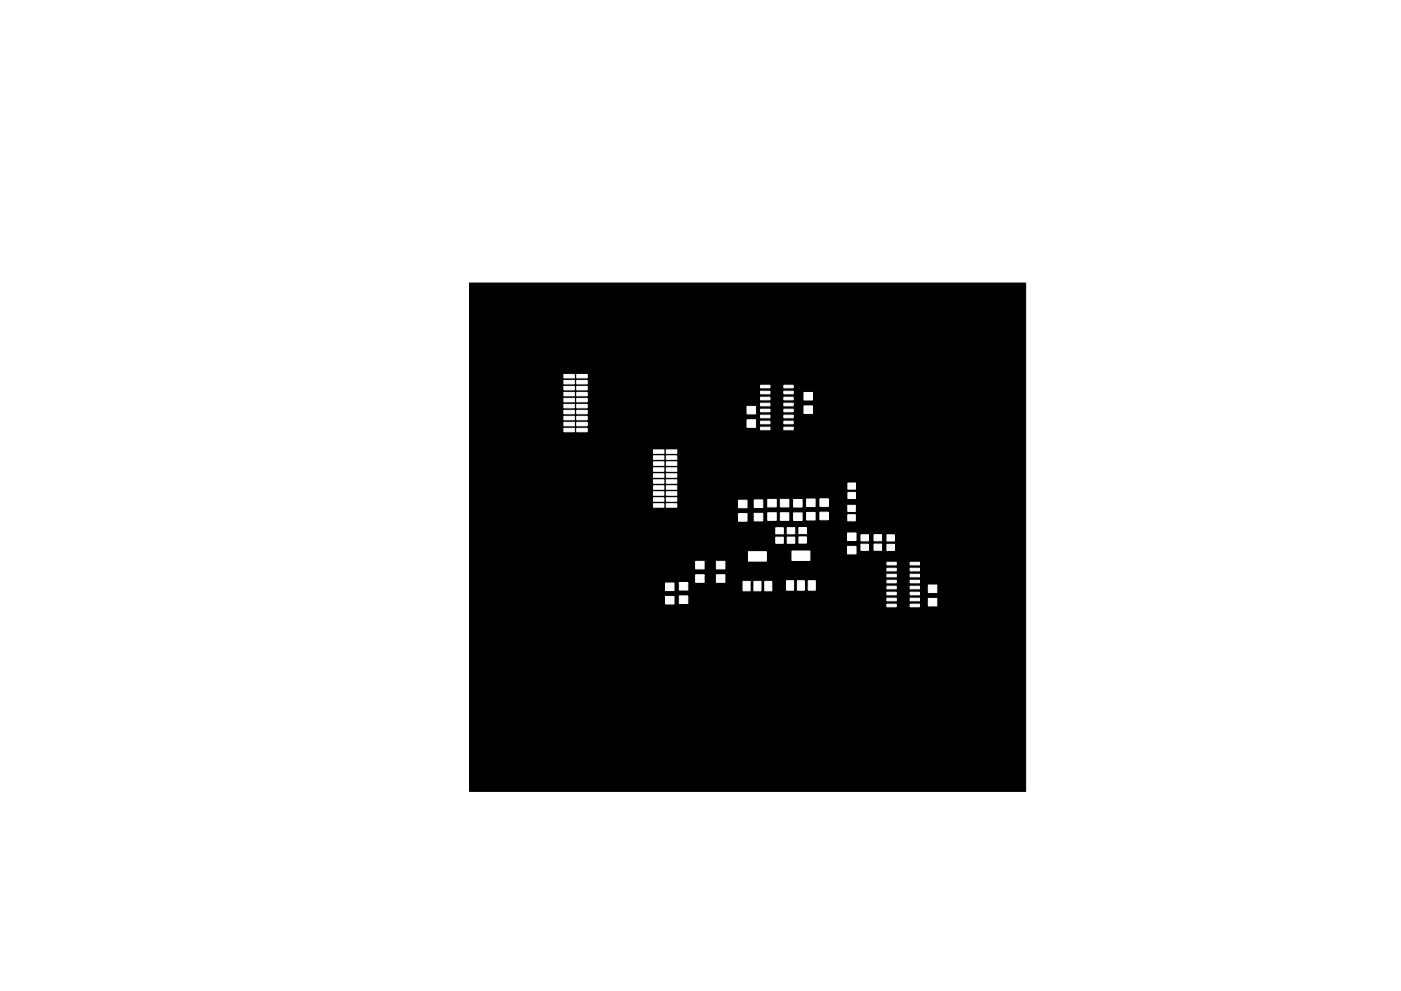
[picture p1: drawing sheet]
<svg xmlns="http://www.w3.org/2000/svg" width="297mm" height="210mm" viewBox="0 0 297 210" stroke-linecap="round" stroke-linejoin="round" font-family="sans-serif">
<path d="M99.6 60.1h117.9v107.8h-117.9z" fill="#000" stroke="#000" stroke-width=".21"/>
<g fill="#fff" stroke="#fff" stroke-width=".21">
<path d="M193 119.3h2v.6h-2z"/>
<path d="M193 120.6h2v.5h-2z"/>
<path d="M193 121.8h2v.6h-2z"/>
<path d="M193 123.1h2v.6h-2z"/>
<path d="M193 124.4h2v.5h-2z"/>
<path d="M193 125.6h2v.6h-2z"/>
<path d="M193 126.9h2v.6h-2z"/>
<path d="M193 128.2h2v.5h-2z"/>
<path d="M188 128.2h2v.5h-2z"/>
<path d="M188 126.9h2v.6h-2z"/>
<path d="M188 125.6h2v.6h-2z"/>
<path d="M188 124.4h2v.5h-2z"/>
<path d="M188 123.1h2v.6h-2z"/>
<path d="M188 121.8h2v.6h-2z"/>
<path d="M188 120.6h2v.5h-2z"/>
<path d="M188 119.3h2v.6h-2z"/>
<path d="M166.2 81.7h2v.6h-2z"/>
<path d="M166.2 83h2v.6h-2z"/>
<path d="M166.2 84.3h2v.5h-2z"/>
<path d="M166.2 85.5h2v.6h-2z"/>
<path d="M166.2 86.8h2v.6h-2z"/>
<path d="M166.2 88.1h2v.5h-2z"/>
<path d="M166.2 89.4h2v.5h-2z"/>
<path d="M166.2 90.6h2v.6h-2z"/>
<path d="M161.3 90.6h1.9v.6h-1.9z"/>
<path d="M161.3 89.4h1.9v.5h-1.9z"/>
<path d="M161.3 88.1h1.9v.5h-1.9z"/>
<path d="M161.3 86.8h1.9v.6h-1.9z"/>
<path d="M161.3 85.5h1.9v.6h-1.9z"/>
<path d="M161.3 84.3h1.9v.5h-1.9z"/>
<path d="M161.3 83h1.9v.6h-1.9z"/>
<path d="M161.3 81.7h1.9v.6h-1.9z"/>
<path d="M122.3 79.4h2.2v.8h-2.2z"/>
<path d="M119.5 79.4h2.3v.8h-2.3z"/>
<path d="M122.3 80.7h2.2v.7h-2.2z"/>
<path d="M119.5 80.7h2.3v.7h-2.3z"/>
<path d="M122.3 82h2.2v.7h-2.2z"/>
<path d="M119.5 82h2.3v.7h-2.3z"/>
<path d="M122.3 83.3h2.2v.7h-2.2z"/>
<path d="M119.5 83.3h2.3v.7h-2.3z"/>
<path d="M122.3 84.5h2.2v.8h-2.2z"/>
<path d="M119.5 84.5h2.3v.8h-2.3z"/>
<path d="M122.3 85.8h2.2v.7h-2.2z"/>
<path d="M119.5 85.8h2.3v.7h-2.3z"/>
<path d="M122.3 87.1h2.2v.7h-2.2z"/>
<path d="M119.5 87.1h2.3v.7h-2.3z"/>
<path d="M122.3 88.3h2.2v.8h-2.2z"/>
<path d="M119.5 88.3h2.3v.8h-2.3z"/>
<path d="M122.3 89.6h2.2v.7h-2.2z"/>
<path d="M119.5 89.6h2.3v.7h-2.3z"/>
<path d="M122.3 90.9h2.2v.7h-2.2z"/>
<path d="M119.5 90.9h2.3v.7h-2.3z"/>
<path d="M141.3 95.4h2.2v.8h-2.2z"/>
<path d="M138.5 95.4h2.3v.8h-2.3z"/>
<path d="M141.3 96.7h2.2v.8h-2.2z"/>
<path d="M138.5 96.7h2.3v.8h-2.3z"/>
<path d="M141.3 98h2.2v.7h-2.2z"/>
<path d="M138.5 98h2.3v.7h-2.3z"/>
<path d="M141.3 99.3h2.2v.7h-2.2z"/>
<path d="M138.5 99.3h2.3v.7h-2.3z"/>
<path d="M141.3 100.5h2.2v.8h-2.2z"/>
<path d="M138.5 100.5h2.3v.8h-2.3z"/>
<path d="M141.3 101.8h2.2v.7h-2.2z"/>
<path d="M138.5 101.8h2.3v.7h-2.3z"/>
<path d="M141.3 103.1h2.2v.7h-2.2z"/>
<path d="M138.5 103.1h2.3v.7h-2.3z"/>
<path d="M141.3 104.3h2.2v.8h-2.2z"/>
<path d="M138.5 104.3h2.3v.8h-2.3z"/>
<path d="M141.3 105.6h2.2v.7h-2.2z"/>
<path d="M138.5 105.6h2.3v.7h-2.3z"/>
<path d="M141.3 106.9h2.2v.7h-2.2z"/>
<path d="M138.5 106.9h2.3v.7h-2.3z"/>
<path d="M179.7 115.9h1.8v1.6h-1.8z"/>
<path d="M179.7 113.1h1.8v1.6h-1.8z"/>
<path d="M141.1 126.5h1.8v1.6h-1.8z"/>
<path d="M141.1 123.7h1.8v1.6h-1.8z"/>
<path d="M196.8 124.1h1.8v1.6h-1.8z"/>
<path d="M196.8 127h1.8v1.6h-1.8z"/>
<path d="M162.8 105.9h1.8v1.6h-1.8z"/>
<path d="M162.8 108.8h1.8v1.6h-1.8z"/>
<path d="M156.6 106.1h1.8v1.6h-1.8z"/>
<path d="M156.6 109h1.8v1.6h-1.8z"/>
<path d="M165.4 105.9h1.9v1.6h-1.9z"/>
<path d="M165.4 108.8h1.9v1.6h-1.9z"/>
<path d="M173.8 105.8h1.8v1.6h-1.8z"/>
<path d="M173.8 108.7h1.8v1.6h-1.8z"/>
<path d="M168.3 108.8h1.8v1.6h-1.8z"/>
<path d="M168.3 106h1.8v1.6h-1.8z"/>
<path d="M147.5 119.1h1.8v1.6h-1.8z"/>
<path d="M147.5 121.9h1.8v1.6h-1.8z"/>
<path d="M151.9 119.1h1.8v1.6h-1.8z"/>
<path d="M151.9 121.9h1.8v1.6h-1.8z"/>
<path d="M159.9 106.1h1.8v1.6h-1.8z"/>
<path d="M159.9 108.9h1.8v1.6h-1.8z"/>
<path d="M144 123.6h1.8v1.6h-1.8z"/>
<path d="M144 126.4h1.8v1.6h-1.8z"/>
<path d="M170.5 86.1h1.8v1.6h-1.8z"/>
<path d="M170.5 83.3h1.8v1.6h-1.8z"/>
<path d="M171 105.9h1.8v1.6h-1.8z"/>
<path d="M171 108.7h1.8v1.6h-1.8z"/>
<path d="M158.4 89.1h1.8v1.6h-1.8z"/>
<path d="M158.4 86.2h1.8v1.6h-1.8z"/>
<path d="M167.9 116.9h3.8v2h-3.8z"/>
<path d="M171.4 123.2h1.5v2h-1.5z"/>
<path d="M169.1 123.2h1.5v2h-1.5z"/>
<path d="M166.8 123.2h1.5v2h-1.5z"/>
<path d="M158.7 117h3.8v2h-3.8z"/>
<path d="M162.1 123.3h1.5v2h-1.5z"/>
<path d="M159.8 123.3h1.5v2h-1.5z"/>
<path d="M157.5 123.3h1.5v2h-1.5z"/>
<path d="M179.8 102.5h1.6v1.3h-1.6z"/>
<path d="M179.8 104.5h1.6v1.3h-1.6z"/>
<path d="M179.7 107.2h1.6v1.3h-1.6z"/>
<path d="M179.7 109.2h1.6v1.3h-1.6z"/>
<path d="M182.5 113.5h1.6v1.3h-1.6z"/>
<path d="M182.5 115.5h1.6v1.3h-1.6z"/>
<path d="M185.3 113.4h1.6v1.3h-1.6z"/>
<path d="M185.3 115.4h1.6v1.3h-1.6z"/>
<path d="M188 113.5h1.7v1.3h-1.7z"/>
<path d="M188 115.5h1.7v1.3h-1.7z"/>
<path d="M166.9 114h1.6v1.3h-1.6z"/>
<path d="M166.9 112h1.6v1.3h-1.6z"/>
<path d="M169.4 113.9h1.6v1.3h-1.6z"/>
<path d="M169.4 111.9h1.6v1.3h-1.6z"/>
<path d="M164.5 114h1.6v1.3h-1.6z"/>
<path d="M164.5 112h1.6v1.3h-1.6z"/>
</g>
</svg>
